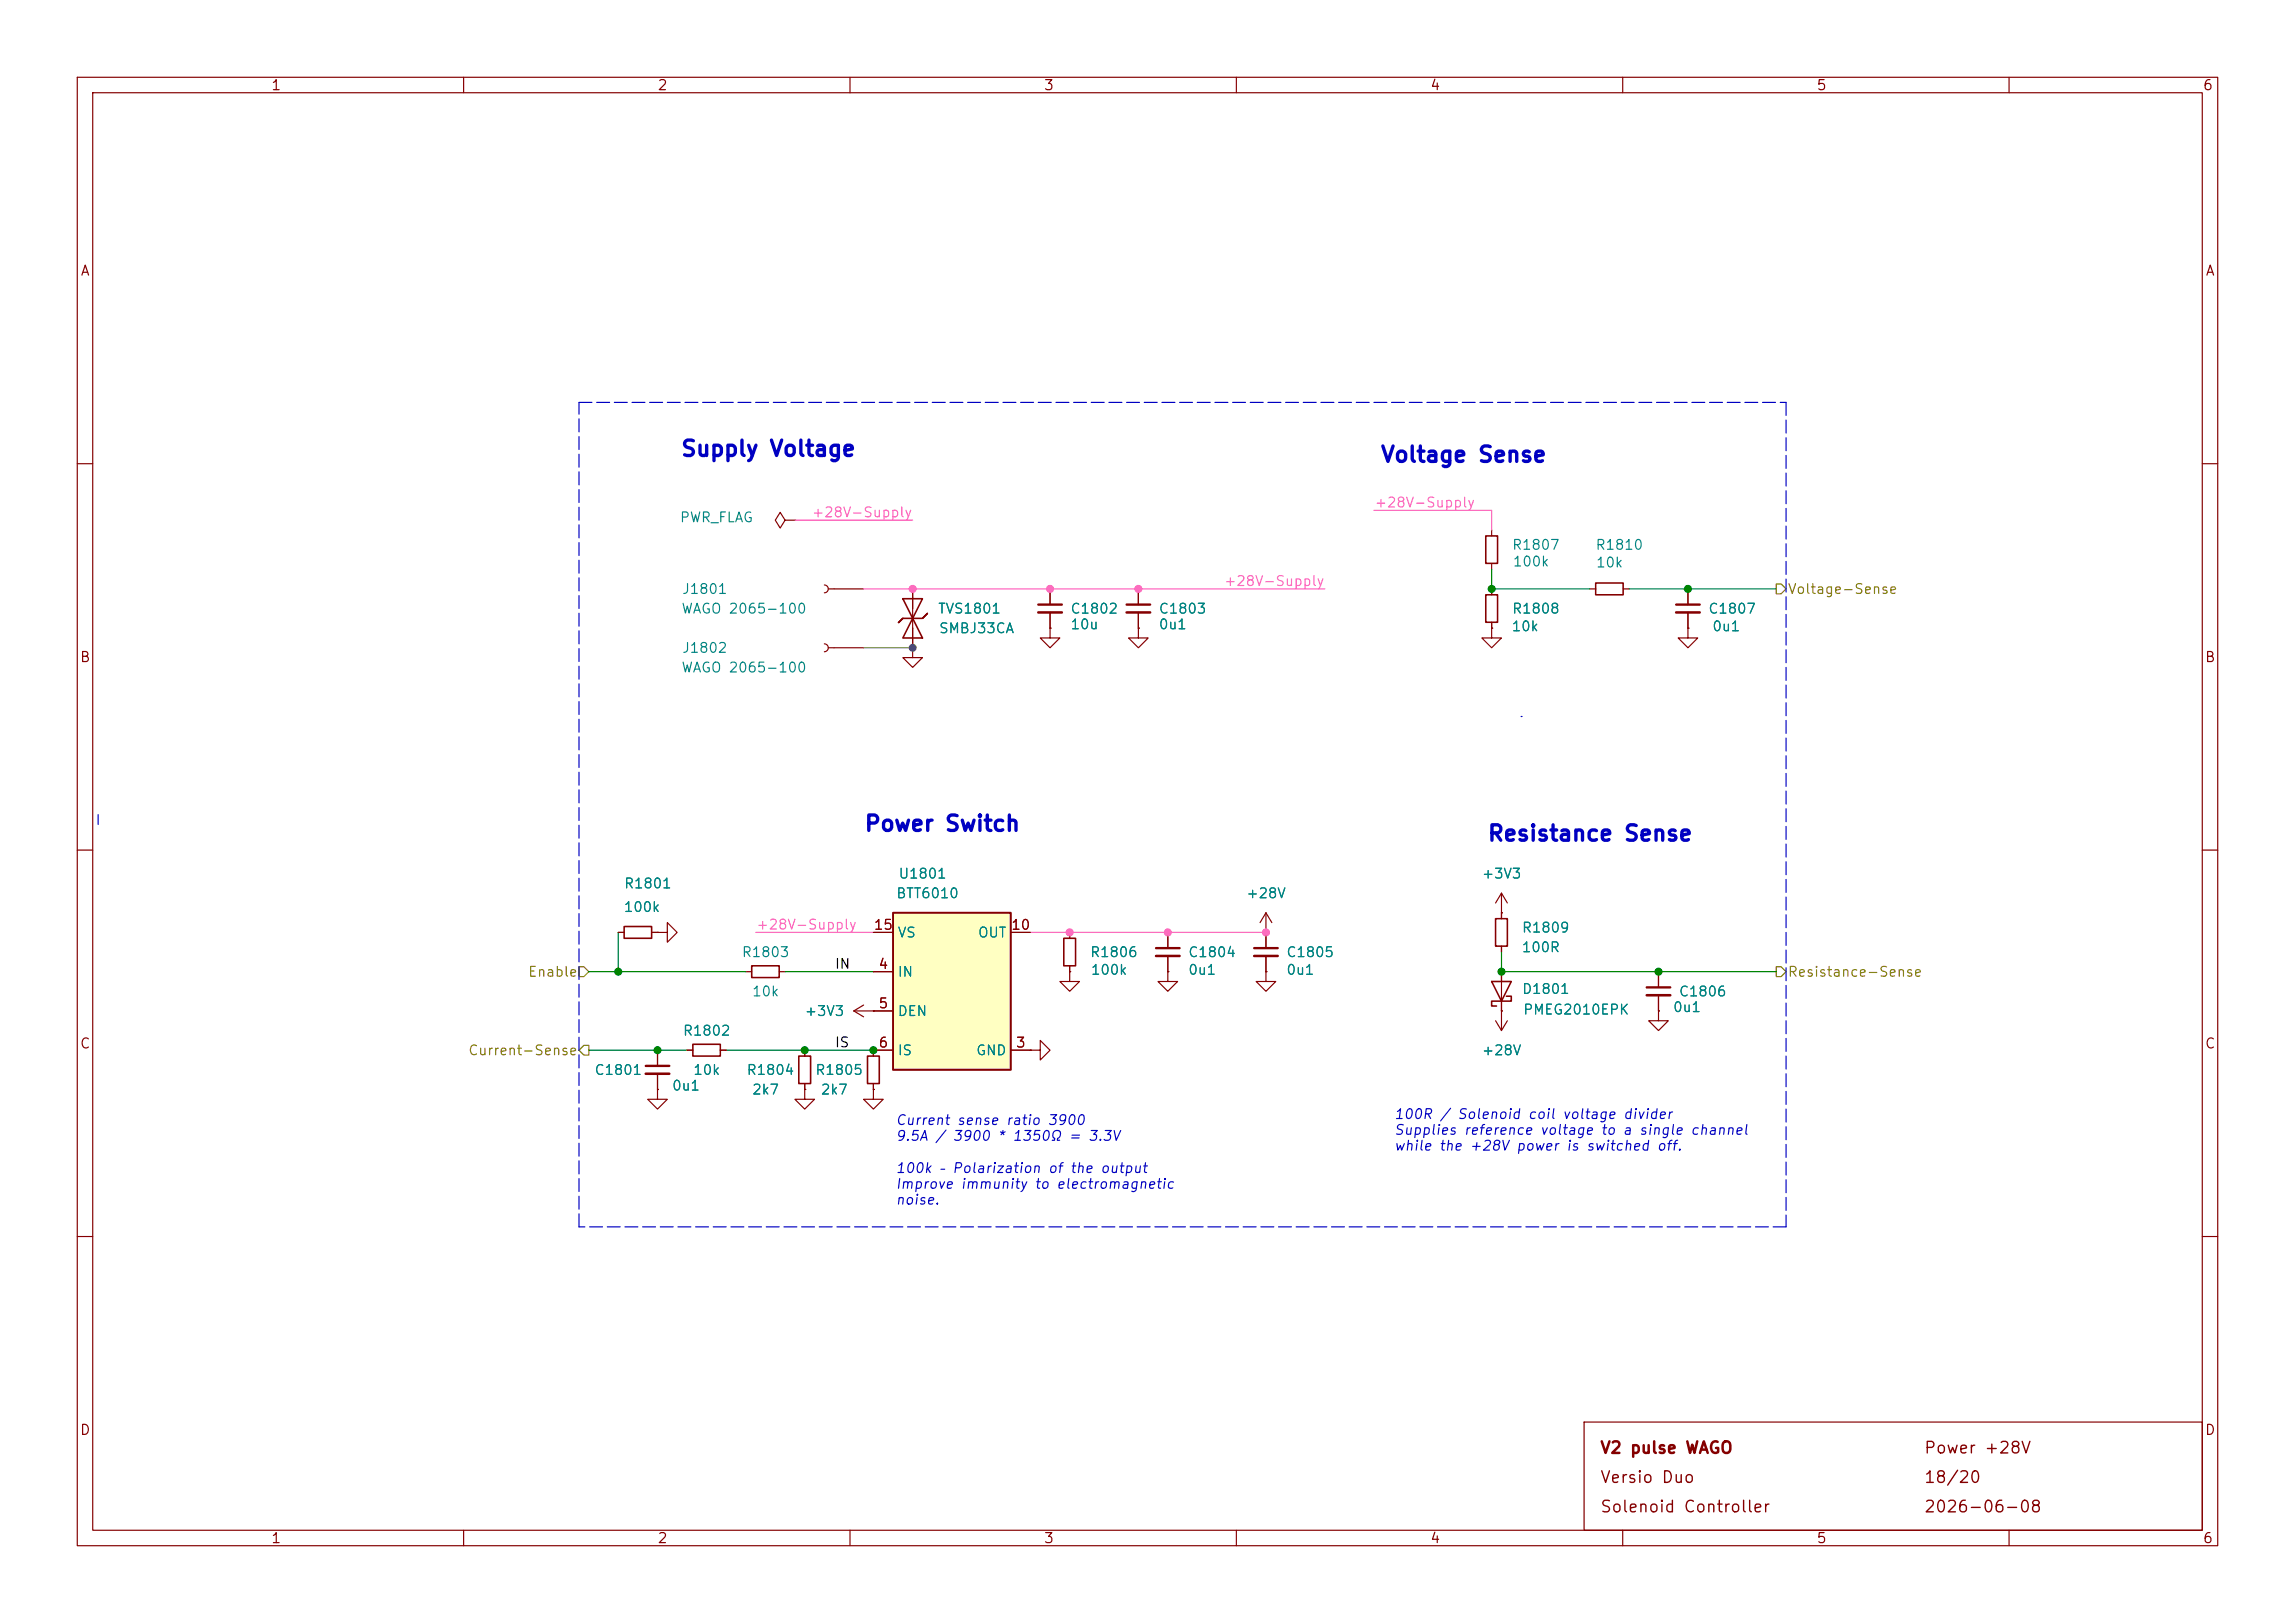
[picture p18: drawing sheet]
<svg xmlns="http://www.w3.org/2000/svg" width="297mm" height="210mm" viewBox="0 0 297 210" stroke-linecap="round" stroke-linejoin="round" font-family="sans-serif">
<defs><g id="words">
<g font-size="2" fill="#0000c2">
<text x="88" y="59.5">Supply Voltage</text>
<text x="178.6" y="60.3">Voltage Sense</text>
<text x="111.8" y="108.1">Power Switch</text>
<text x="192.4" y="109.3">Resistance Sense</text>
</g>
<g font-size="1.5" fill="#840000">
<text x="207" y="188.5">V2 pulse WAGO</text>
<text x="248.9" y="188.5">Power +28V</text>
<text x="207" y="192.3">Versio Duo</text>
<text x="207" y="196.1">Solenoid Controller</text>
<text x="248.9" y="196.1">2026-06-08</text>
<text x="248.9" y="192.3">18/20</text>
</g>
<g font-size="1.3" fill="#840000">
<text x="35" y="12">1</text>
<text x="85" y="12">2</text>
<text x="135" y="12">3</text>
<text x="185" y="12">4</text>
<text x="235" y="12">5</text>
<text x="285" y="12">6</text>
<text x="10.3" y="36">A</text>
<text x="285.3" y="36">A</text>
<text x="10.3" y="86">B</text>
<text x="285.3" y="86">B</text>
<text x="113" y="120.6">15</text>
<text x="113.6" y="125.7">4</text>
<text x="130.8" y="120.6">10</text>
<text x="113.6" y="130.8">5</text>
<text x="10.3" y="136">C</text>
<text x="113.6" y="135.9">6</text>
<text x="131.4" y="135.9">3</text>
<text x="285.3" y="136">C</text>
<text x="10.3" y="186">D</text>
<text x="285.3" y="186">D</text>
<text x="35" y="200">1</text>
<text x="85" y="200">2</text>
<text x="135" y="200">3</text>
<text x="185" y="200">4</text>
<text x="235" y="200">5</text>
<text x="285" y="200">6</text>
</g>
<g font-size="1.3" fill="#ff5cbb">
<text x="177.8" y="66">+28V-Supply</text>
<text x="105" y="67.3">+28V-Supply</text>
<text x="158.3" y="76.1">+28V-Supply</text>
<text x="97.8" y="120.6">+28V-Supply</text>
</g>
<g font-size="1.3" fill="#008484">
<text x="87.9" y="67.9">PWR_FLAG</text>
<text x="195.6" y="71.5">R1807</text>
<text x="206.4" y="71.5">R1810</text>
<text x="88.2" y="77.2">J1801</text>
<text x="195.7" y="73.6">100k</text>
<text x="206.5" y="73.7">10k</text>
<text x="88.1" y="79.7">WAGO 2065-100</text>
<text x="121.3" y="79.7">TVS1801</text>
<text x="121.4" y="82.3">SMBJ33CA</text>
<text x="138.4" y="79.7">C1802</text>
<text x="138.4" y="81.7">10u</text>
<text x="149.9" y="79.7">C1803</text>
<text x="149.9" y="81.7">0u1</text>
<text x="195.5" y="82">10k</text>
<text x="195.6" y="79.7">R1808</text>
<text x="221" y="79.7">C1807</text>
<text x="221.5" y="82">0u1</text>
<text x="88.1" y="87.3">WAGO 2065-100</text>
<text x="88.2" y="84.8">J1802</text>
<text x="80.6" y="118.3">100k</text>
<text x="80.7" y="115.3">R1801</text>
<text x="115.9" y="116.5">BTT6010</text>
<text x="116.2" y="114">U1801</text>
<text x="161.2" y="116.5">+28V</text>
<text x="191.7" y="114">+3V3</text>
<text x="95.9" y="124.2">R1803</text>
<text x="116.1" y="121.6">VS</text>
<text x="126.5" y="121.6">OUT</text>
<text x="141" y="124.2">R1806</text>
<text x="153.7" y="124.2">C1804</text>
<text x="166.4" y="124.2">C1805</text>
<text x="196.8" y="123.5">100R</text>
<text x="196.9" y="121">R1809</text>
<text x="97.2" y="129.2">10k</text>
<text x="104" y="131.8">+3V3</text>
<text x="116.1" y="126.7">IN</text>
<text x="116.1" y="131.8">DEN</text>
<text x="141.1" y="126.4">100k</text>
<text x="153.7" y="126.4">0u1</text>
<text x="166.4" y="126.4">0u1</text>
<text x="196.9" y="128.9">D1801</text>
<text x="197" y="131.6">PMEG2010EPK</text>
<text x="216.4" y="131.3">0u1</text>
<text x="217.2" y="129.2">C1806</text>
<text x="88.3" y="134.3">R1802</text>
<text x="116.1" y="136.9">IS</text>
<text x="126.2" y="136.9">GND</text>
<text x="191.7" y="136.9">+28V</text>
<text x="76.8" y="139.4">C1801</text>
<text x="86.9" y="141.4">0u1</text>
<text x="89.6" y="139.4">10k</text>
<text x="96.5" y="139.4">R1804</text>
<text x="97.2" y="141.9">2k7</text>
<text x="105.4" y="139.4">R1805</text>
<text x="106.1" y="141.9">2k7</text>
</g>
<g font-size="1.3" fill="#848400">
<text x="231.3" y="77.2">Voltage-Sense</text>
<text x="68.2" y="126.7">Enable</text>
<text x="231.3" y="126.7">Resistance-Sense</text>
<text x="60.5" y="136.9">Current-Sense</text>
</g>
<g font-size="1.3">
<text x="107.9" y="125.7">IN</text>
<text x="107.9" y="135.8">IS</text>
</g>
<g font-size="1.3" fill="#0000c2">
<text x="115.8" y="145.9">Current sense ratio 3900</text>
<text x="115.8" y="147.9">9.5A / 3900 * 1350Ω = 3.3V</text>
<text x="180.3" y="145.1">100R / Solenoid coil voltage divider</text>
<text x="180.3" y="147.2">Supplies reference voltage to a single channel</text>
<text x="180.3" y="149.2">while the +28V power is switched off.</text>
<text x="115.8" y="152.1">100k – Polarization of the output</text>
<text x="115.8" y="154.1">Improve immunity to electromagnetic</text>
<text x="115.8" y="156.2">noise.</text>
</g>
</g></defs>
<g fill="none" stroke="#840000" stroke-width=".15">
<path d="M10 10h277v190h-277zM12 12h273v186h-273zM60 10v2M110 10v2M160 10v2M210 10v2M260 10v2M10 60h2M101.6 67.3l-.6-1-.7 1 .7 1 .6-1h1.3M102.9 67.3h.1M106.7 75.7a.51 .51 0 0 1 .5 .5 .51 .51 0 0 1-.5 .5M107.2 76.2h4.6"/>
<path d="M147.3 76.2v2M147.3 79.2v2.1M193 68.6v.7M193 72.9v.8M193 76.2v.8M205.7 76.2h.8M210.1 76.2h.7M285 60h2M106.7 83.3a.51 .51 0 0 1 .5 .5 .51 .51 0 0 1-.5 .5M107.2 83.8h4.6M118.1 83.8v1.3h1.3l-1.3 1.3-1.3-1.3h1.3M118.1 83.8h.1"/>
<path d="M193 80.5v.8M10 110h2M163.8 118.1l-.7 1.3M163.8 118.1l.8 1.3M163.8 118.1v2.6M194.3 118.1v.8M285 110h2M80 120.7h.8M84.3 120.7h.8M85.1 120.7h1.3v-1.3l1.2 1.3-1.2 1.2v-1.2M85.1 120.7h.1M85.1 135.9v2"/>
<path d="M85.1 138.9v2.1M88.9 135.9h.8M93.2 135.9h.8M96.5 125.7h.8M100.8 125.7h.8M104.1 135.9v.8M110.5 130.8l1.3 .8M110.5 130.8h2.5M111.8 130l-1.3 .8M113 130.8h.1M113 135.9v.8M133.3 135.9h1.3v-1.3l1.3 1.3-1.3 1.3v-1.3"/>
<path d="M133.3 135.9h.1M138.4 125.7v1.3h1.3l-1.3 1.3-1.2-1.3h1.2M138.4 125.7h.1M138.4 120.7v.7M138.4 125v.7M151.1 125.7v1.3h1.3l-1.3 1.3-1.2-1.3h1.2M151.1 125.7h.1M151.1 120.7v2M151.1 123.7v2M163.8 120.7h.1M194.3 122.4v.8M85.1 141v1.2h1.3l-1.3 1.3-1.3-1.3h1.3"/>
<path d="M85.1 141h.1M104.1 140.2v.8M113 141v1.2h1.3l-1.3 1.3-1.2-1.3h1.2M113 141h.1M113 140.2v.8M10 160h2M285 160h2M60 198v2M110 198v2M160 198v2M205 184h80v14h-80zM210 198v2"/>
<path d="M260 198v2"/>
</g>
<path d="M192.3 77h1.5v3.5h-1.5zM192.3 69.3h1.5v3.6h-1.5zM206.5 75.4h3.6v1.6h-3.6zM80.8 119.9h3.5v1.5h-3.5zM193.5 118.9h1.6v3.5h-1.6zM89.7 135.1h3.5v1.6h-3.5zM97.3 125h3.5v1.5h-3.5zM103.4 136.7h1.5v3.5h-1.5zM112.3 136.7h1.5v3.5h-1.5zM137.7 121.4h1.5v3.6h-1.5z" fill="none" stroke="#840000" stroke-width=".2"/>
<path d="M145.8 78.2h3M83.6 137.9h3M149.6 122.7h3.1" fill="none" stroke="#840000" stroke-width=".3"/>
<path d="M145.8 79.2h3M83.6 138.9h3M149.6 123.7h3.1" fill="none" stroke="#840000" stroke-width=".33"/>
<path d="M115.6 118.1h15.2v20.3h-15.2z" fill="#ffffc2"/>
<path d="M115.6 118.1h15.2v20.3h-15.2z" fill="none" stroke="#840000" stroke-width=".25"/>
<g fill="none" stroke="#840000" stroke-width=".15">
<path d="M118.1 76.2v7.6M135.9 76.2v2M135.9 79.2v2.1M147.3 76.2v2M147.3 79.2v2.1M193 76.2v.8M218.4 76.2v2M218.4 79.2v2.1M118.1 83.8h.1M135.9 81.3v1.3h1.3l-1.3 1.2-1.3-1.2h1.3M135.9 81.3h.1M147.3 81.3v1.3h1.3l-1.3 1.2-1.3-1.2h1.3"/>
<path d="M147.3 81.3h.1M193 81.3v1.3h1.3l-1.3 1.2-1.2-1.2h1.2M193 81.3h.1M193 80.5v.8M218.4 81.3v1.3h1.3l-1.3 1.2-1.2-1.2h1.2M218.4 81.3h.1M194.3 118.1h.1M194.3 115.6l-.8 1.2M194.3 115.6l.8 1.2M194.3 115.6v3.3M80 120.7h.8M84.3 120.7h.8"/>
<path d="M85.1 120.7h.1M85.1 135.9v2M85.1 138.9v2.1M88.9 135.9h.8M93.2 135.9h.8M104.1 135.9v.8M113 130.8h.1M113 125.7h2.6M113 130.8h2.6M113 120.7h2.6M115.6 135.9h-2.6v.8M130.8 135.9h2.5"/>
<path d="M130.8 120.7h2.5M133.3 135.9h.1M138.4 125.7h.1M138.4 120.7v.7M138.4 125v.7M151.1 125.7h.1M151.1 120.7v2M151.1 123.7v2M163.8 125.7v1.3h1.3l-1.3 1.3-1.2-1.3h1.2M163.8 125.7h.1M163.8 120.7h.1M163.8 120.7v2"/>
<path d="M163.8 123.7v2M193.5 132.1l.8 1.3M194.3 130.8h.1M194.3 122.4v.8M194.3 125.7v7.7M195.1 132.1l-.8 1.3M214.6 130.8v1.3h1.3l-1.3 1.3-1.2-1.3h1.2M214.6 130.8h.1M214.6 125.7v2.1M214.6 128.8v2M85.1 141h.1M104.1 141v1.2h1.3l-1.3 1.3-1.2-1.3h1.2"/>
<path d="M104.1 141h.1M104.1 140.2v.8M113 141h.1M113 140.2v.8"/>
</g>
<path d="M134.4 78.2h3M216.9 78.2h3.1M162.3 122.7h3.1M213.1 127.8h3.1" fill="none" stroke="#840000" stroke-width=".3"/>
<path d="M134.4 79.2h3M216.9 79.2h3.1M162.3 123.7h3.1M213.1 128.8h3.1" fill="none" stroke="#840000" stroke-width=".33"/>
<path d="M116.8 77.5h2.6l-1.3 2.5zM116.8 80l-.6 .6 .6-.6h2.6l.6-.6-.6 .6M118.1 80l1.3 2.6h-2.6zM193 127h2.6l-1.3 2.5zM194.9 128.9h.7v.6h-2.6v.7h.7" fill="none" stroke="#840000" stroke-width=".2"/>
<path d="M229.9 75.6h.6l.6 .6-.6 .6h-.6zM74.9 125.1h.7l.6 .6-.6 .7h-.7zM75.6 135.3h.6v1.2h-.6l-.7-.6zM229.9 125.1h.6l.6 .6-.6 .7h-.6z" fill="none" stroke="#848400" stroke-width=".15"/>
<path d="M196.8 92.7h.1M12.7 105.4v1.3" fill="none" stroke="#0000c2" stroke-width=".15"/>
<path d="M74.9 52.1h156.2M231.1 52.1v106.7M74.9 158.8v-106.7M231.1 158.8h-156.2" fill="none" stroke="#0000c2" stroke-width=".15" stroke-dasharray="1.7 .6"/>
<path d="M102.9 67.3h15.2M111.8 76.2h59.6M177.8 66h15.2v2.6M97.8 120.7h15.2M133.3 120.7h30.5" fill="none" stroke="#ff5cbb" stroke-width=".15"/>
<path d="M193 73.7v2.5h12.7M210.8 76.2h19.1M76.2 125.7h20.3M76.2 135.9h12.7M80 120.7v5M94 135.9h19M101.6 125.7h11.4M194.3 123.2v2.5h35.6" fill="none" stroke="#008400" stroke-width=".15"/>
<path d="M111.8 83.8h6.3" fill="none" stroke="#676767" stroke-width=".15"/>
<g fill="#ff5cbb" stroke="#ff5cbb" stroke-width=".13">
<circle cx="147.3" cy="76.2" r=".46"/>
<circle cx="118.1" cy="76.2" r=".46"/>
<circle cx="138.4" cy="120.7" r=".46"/>
<circle cx="135.9" cy="76.2" r=".46"/>
<circle cx="151.1" cy="120.7" r=".46"/>
<circle cx="163.8" cy="120.7" r=".46"/>
</g>
<g fill="#008400" stroke="#008400" stroke-width=".13">
<circle cx="80" cy="125.7" r=".46"/>
<circle cx="193" cy="76.2" r=".46"/>
<circle cx="218.4" cy="76.2" r=".46"/>
<circle cx="194.3" cy="125.7" r=".46"/>
<circle cx="214.6" cy="125.7" r=".46"/>
<circle cx="85.1" cy="135.9" r=".46"/>
<circle cx="104.1" cy="135.9" r=".46"/>
<circle cx="113" cy="135.9" r=".46"/>
</g>
<circle cx="118.1" cy="83.8" r=".46" fill="#676767" stroke="#676767" stroke-width=".13"/>
<use href="#words"/>
</svg>
